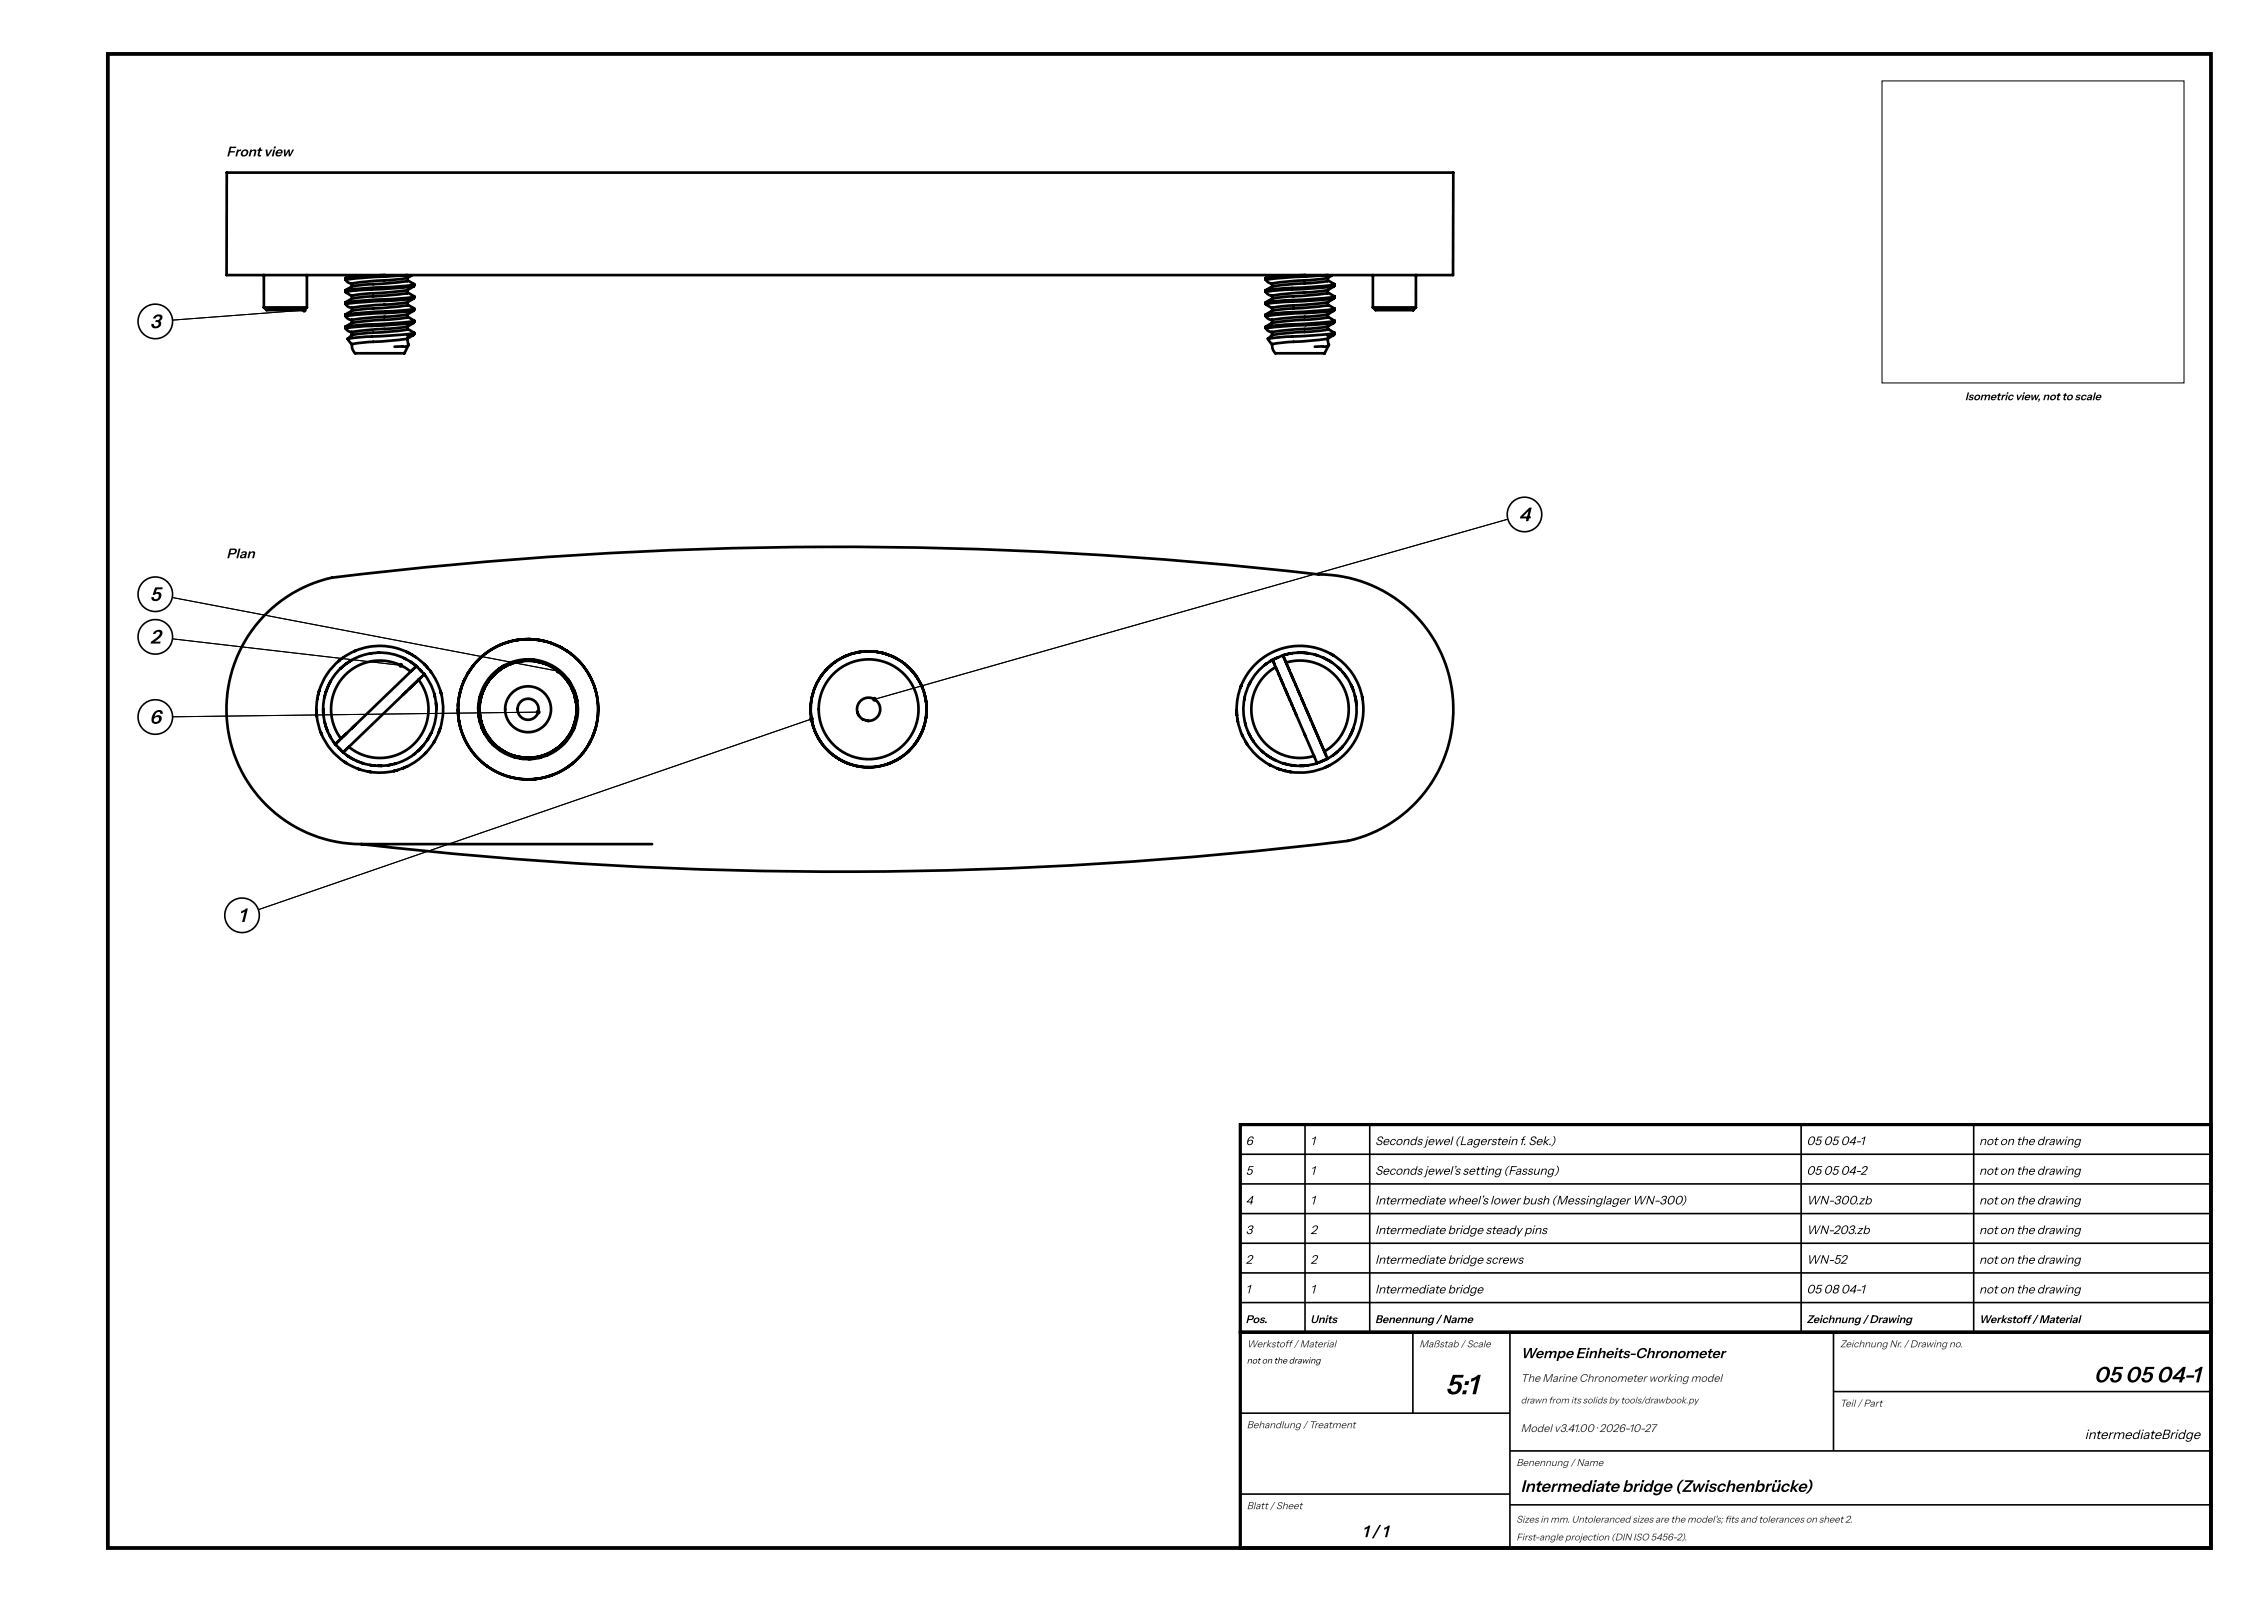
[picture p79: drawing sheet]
<svg xmlns="http://www.w3.org/2000/svg" width="420mm" height="297mm" viewBox="0 0 420 297" stroke-linecap="round" stroke-linejoin="round" font-family="sans-serif">
<defs><g id="words">
<text font-size="5.2" x="268" y="258.5">5:1</text>
<g font-size="4.1">
<text x="388.3" y="256.3">05</text>
<text x="394.1" y="256.3">05</text>
<text x="399.9" y="256.3">04-1</text>
</g>
<g font-size="3.6">
<text x="27.8" y="60.8">3</text>
<text x="281.6" y="96.6">4</text>
<text x="27.8" y="111.4">5</text>
<text x="27.8" y="119.3">2</text>
<text x="27.7" y="134.2">6</text>
<text x="44.2" y="170.9">1</text>
</g>
<g font-size="3.1">
<text x="282" y="276.6">Intermediate bridge (Zwischenbrücke)</text>
<text x="252.6" y="285">1 / 1</text>
</g>
<text font-size="2.7" x="282" y="251.8">Wempe Einheits-Chronometer</text>
<g font-size="2.6">
<text x="42" y="29">Front view</text>
<text x="42" y="103.5">Plan</text>
</g>
<text font-size="2.5" x="386.6" y="266.8">intermediateBridge</text>
<g font-size="2.3">
<text x="231" y="212.3">6</text>
<text x="243" y="212.3">1</text>
<text x="255" y="212.3">Seconds jewel (Lagerstein f. Sek.)</text>
<text x="335" y="212.3">05</text>
<text x="338.2" y="212.3">05</text>
<text x="341.3" y="212.3">04-1</text>
<text x="367" y="212.3">not on the drawing</text>
<text x="231" y="217.8">5</text>
<text x="243" y="217.8">1</text>
<text x="255" y="217.8">Seconds jewel’s setting (Fassung)</text>
<text x="335" y="217.8">05</text>
<text x="338.2" y="217.8">05</text>
<text x="341.3" y="217.8">04-2</text>
<text x="367" y="217.8">not on the drawing</text>
<text x="231" y="223.3">4</text>
<text x="243" y="223.3">1</text>
<text x="255" y="223.3">Intermediate wheel’s lower bush (Messinglager WN-300)</text>
<text x="335" y="223.3">WN-300.zb</text>
<text x="367" y="223.3">not on the drawing</text>
<text x="231" y="228.8">3</text>
<text x="243" y="228.8">2</text>
<text x="255" y="228.8">Intermediate bridge steady pins</text>
<text x="335" y="228.8">WN-203.zb</text>
<text x="367" y="228.8">not on the drawing</text>
<text x="231" y="239.8">1</text>
<text x="231" y="234.3">2</text>
<text x="243" y="239.8">1</text>
<text x="243" y="234.3">2</text>
<text x="255" y="239.8">Intermediate bridge</text>
<text x="255" y="234.3">Intermediate bridge screws</text>
<text x="335" y="239.8">05</text>
<text x="335" y="234.3">WN-52</text>
<text x="338.2" y="239.8">08</text>
<text x="341.4" y="239.8">04-1</text>
<text x="367" y="239.8">not on the drawing</text>
<text x="367" y="234.3">not on the drawing</text>
</g>
<g font-size="2.1">
<text x="364.4" y="74.2">Isometric view, not to scale</text>
<text x="231" y="245.3">Pos.</text>
<text x="243" y="245.3">Units</text>
<text x="255" y="245.3">Benennung / Name</text>
<text x="335" y="245.3">Zeichnung / Drawing</text>
<text x="367" y="245.3">Werkstoff / Material</text>
</g>
<g font-size="2.1" fill="#333">
<text x="282" y="256.2">The Marine Chronometer working model</text>
<text x="282" y="265.5">Model v3.41.00 · 2026-10-27</text>
</g>
<g font-size="1.9" fill="#333">
<text x="231.2" y="249.8">Werkstoff / Material</text>
<text x="263.2" y="249.8">Maßstab / Scale</text>
<text x="341.2" y="249.8">Zeichnung Nr. / Drawing no.</text>
<text x="341.2" y="260.8">Teil / Part</text>
<text x="231.2" y="264.8">Behandlung / Treatment</text>
<text x="281.2" y="271.8">Benennung / Name</text>
<text x="231.2" y="279.8">Blatt / Sheet</text>
</g>
<g font-size="1.8" fill="#333">
<text x="282" y="260.2">drawn from its solids by tools/drawbook.py</text>
<text x="281.2" y="282.3">Sizes in mm. Untoleranced sizes are the model's; fts and tolerances on sheet 2.</text>
<text x="281.2" y="285.6">First-angle projection (DIN ISO 5456-2).</text>
<text x="319.8" y="282.3">i</text>
</g>
<text font-size="1.6" x="231.2" y="252.8">not on the drawing</text>
</g></defs>
<g fill="none" stroke="#000" stroke-width=".5">
<path d="M42.1 32h227.4l-.1 19h-227.4zM48.9 51v6M48.9 57l.5 .5h7l.5-.5M48.9 57h8M56.9 51v6M64.1 56.3l.4 .5 .8 .4M64.1 58.6l.4 .5 .8 .3M64.1 51.8l.4 .5 .8 .4M64.1 51.6v.2M64.1 53.8v.3M64.1 56.1v.2M64.1 58.3v.3"/>
<path d="M64.1 54.1l1.2 .8M64.9 51.1l-.8 .5M65.3 59.9l-1.2 .7M65.3 55.4l-1.2 .7M65.3 57.6l-1.2 .7M65.3 53.1l-1.2 .7M71.5 51l-3.5 .2-3.9 .4M75.5 52h.1M75.5 54.2h.1M75.5 56.5h.1M75.5 58.7h.1M75.5 58.3l-9.5 .9-.7 .1v.6"/>
<path d="M75.5 56.1l-9.5 .8-.7 .1v.6M75.5 51.6l-9.5 .8-.7 .1v.6M75.5 53.8l-9.6 .9-.6 .1v.6M75.5 58.3h.1M75.5 56v.1M75.5 51.5v.1M75.5 53.8h.1M75.6 52l-.1 .1-2.3 .3-5.3 .4-2.6 .3M75.6 58.7l-.1 .2-1.8 .2-5.4 .4-3 .4M75.6 54.2l-.1 .2-2.3 .3-5.3 .3-2.6 .4M75.6 56.5l-.1 .1-2.3 .3-5.3 .4-2.6 .3M75.6 51.6v.4"/>
<path d="M75.6 53.9v.3M75.6 56.1v.4M75.6 58.4v.3M75.6 52l1.2 .7M75.6 54.2l1.2 .7M75.6 56.5l1.2 .7M75.6 58.7l1.2 .7M75.7 51l-7.5 .4-4.1 .4M76.3 51.1l-.8 .5M76.7 59.9l-4.3 .4-5.6 .2-2.7 .3M76.7 55.4l-12.6 .9M76.7 53.1l-4.3 .4-5.6 .3-2.7 .3"/>
<path d="M76.7 57.6l-12.6 1M76.7 59.9l-1.2 .7M76.7 53.1l-1.2 .7M76.7 57.6l-1.2 .7M76.7 55.4l-1.2 .7M76.7 57.5h.1M76.7 59.7h.1M76.7 59.4h.1M76.7 57.2h.1M76.7 55.2h.1M76.7 52.7h.1M76.7 54.9h.1"/>
<path d="M76.7 53h.1M76.8 54.9l-.1 .2-2.2 .2-6.3 .4-4.1 .4M76.8 57.2l-.1 .1-2.2 .3-6.3 .3-4.1 .4M76.8 59.4l-.1 .2-2.6 .2-7.3 .4-2.7 .4M76.8 52.7l-.1 .1-2.2 .3-6.3 .3-4.1 .4M76.8 59.7l-.1 .2M76.8 52.7v.3M76.8 54.9v.3M76.8 57.2v.3M76.8 59.4v.3M76.8 57.5l-.1 .1M76.8 53l-.1 .1"/>
<path d="M76.8 55.2l-.1 .2M234.7 51.8l.5 .5 .8 .4M234.7 58.6l.5 .5 .8 .3M234.7 54.1l.5 .5 .8 .3M234.7 51.6v.2M234.7 53.8v.3M234.7 56.1v.2M234.7 58.3v.3M234.7 56.3l1.3 .9M235.5 51.1l-.8 .5M235.9 59.9l-1.2 .7M235.9 57.6l-1.2 .7"/>
<path d="M235.9 53.1l-1.2 .7M235.9 55.4l-1.2 .7M242.1 51l-3.4 .2-4 .4M246.2 54.2h.1M246.2 58.7h.1M246.2 52h.1M246.2 56.5h.1M246.2 56.1l-9.6 .8-.7 .1v.6M246.2 58.3l-9.5 .9-.8 .1v.6M246.2 51.6l-9.5 .8-.8 .1v.6M246.2 53.8l-9.5 .9-.8 .1v.6M246.2 56v.1"/>
<path d="M246.2 51.5v.1M246.2 58.3h.1M246.2 53.8h.1M246.2 54.2v.2l-2.4 .3-5.3 .3-2.6 .4M246.2 58.7v.2l-1.9 .2-5.4 .4-3 .4M246.2 52v.1l-1.9 .3-5.4 .3-3 .4M246.2 56.5v.1l-2.4 .3-5.3 .4-2.6 .3M246.2 54.2l1.2 .7M246.2 51.6v.4M246.2 53.9v.3M246.2 56.1v.4M246.2 58.4v.3"/>
<path d="M246.2 52l1.2 .7M246.2 56.5l1.2 .7M246.2 58.7l1.2 .7M246.3 51l-7.5 .4-4.1 .4M247 51.1l-.8 .5M247.3 53.1l-4.3 .4-5.5 .3-2.8 .3M247.3 55.4l-4.3 .4-5.5 .2-2.8 .3M247.3 57.6l-12.6 1M247.3 59.9l-12.6 .9M247.3 53.1l-1.1 .7M247.3 55.4l-1.1 .7M247.3 59.9l-1.1 .7"/>
<path d="M247.3 57.6l-1.1 .7M247.4 52.7h.1M247.4 54.9h.1M247.4 57.2h.1M247.4 59.4h.1M247.4 55.2h.1M247.4 53h.1M247.4 57.5h.1M247.4 59.7h.1M247.4 52.7l-.1 .1-2.5 .3-7.3 .4-2.8 .3M247.4 54.9l-.1 .2-2.5 .2-7.3 .4-2.8 .4M247.4 57.2l-.1 .1-2.5 .3-7.3 .4-2.8 .3"/>
<path d="M247.4 59.4l-.1 .2-2.5 .2-7.3 .4-2.8 .4M247.4 53l-.1 .1M247.4 55.2l-.1 .2M247.4 52.7v.3M247.4 54.9v.3M247.4 57.2v.3M247.4 59.4v.3M247.4 57.5l-.1 .1M247.4 59.7l-.1 .2M254.6 51v6M254.6 57l.5 .5h7l.5-.5M254.6 57h8"/>
<path d="M262.6 51v6M64.1 60.8l.4 .5 .8 .4M64.1 60.6v.2M64.5 62.8l.7 1M65.3 62.1l-.8 .7M75.5 61h.1M75.5 62.8l-9.6 .9-.6 .1v.6l.2 .6 .4 .5h9.1l.8-1.6M75.5 60.6l-9.5 .8-.7 .1v.6M75.5 62.8h.1M75.5 60.5v.1M75.6 61l-.1 .1-2.3 .3-5.3 .4-2.6 .3M75.6 62.9l.2 1"/>
<path d="M75.6 61l1.2 .7M75.6 60.6v.4M75.7 63.9h.1M75.8 63.9l-.7 .4h-1.9M76.7 62.1l-1.2 .7M76.7 62.1l-1.1 .2M76.7 61.7h.1M76.7 62h.1M76.8 61.7l-.1 .1-2.6 .3-7.1 .4-2.5 .3M76.8 61.7v.3M76.8 62l-.1 .1M76.8 61.7l-.1 .4"/>
<path d="M234.7 60.8l.5 .5 .8 .4M234.7 60.6v.2M235.1 62.8l.7 1M235.9 62.1l-.8 .7M246.2 61h.1M246.2 62.8l-9.6 .9-.7 .1v.6l.2 .6 .4 .5h9.1l.8-1.6M246.2 60.6l-9.5 .8-.8 .1v.6M246.2 62.8h.1M246.2 60.5v.1M246.2 62.9l.2 1M246.2 61v.1l-1.9 .3-5.4 .3-3 .4M246.2 60.6v.4"/>
<path d="M246.2 61l1.2 .7M246.3 63.9h.1M246.4 63.9l-.7 .4h-1.9M247.3 62.1l-1.1 .7M247.3 62.1l-1.1 .2M247.4 61.7h.1M247.4 62h.1M247.4 61.7l-.1 .1-2.5 .3-7.1 .4-2.6 .3M247.4 61.7v.3M247.4 61.7l-.1 .4M247.4 62l-.1 .1M49.3 113.8a25 25 0 0 1 12.3-6.7 783 783 0 0 1 183.8-.6 25 25 0 0 1 24 22.7 25 25 0 0 1-19.5 26.7 783 783 0 0 1-183.8 .6 25 25 0 0 1-22.4-15.9 25 25 0 0 1 5.6-26.8z"/>
<path d="M92.8 119.5a13 13 0 0 0-5.1 3.9M93 119.5h-.2M94.5 119l-.7 .2M96.2 118.6l-1 .2M99.8 118.6a13 13 0 0 0-8.7 1.8 13 13 0 0 0-3.4 3M99.8 118.6a13 13 0 0 1 6.2 2.7M99.8 118.6l1.2 .3M102.1 119.2a13 13 0 0 0-9.3 .3M102.1 119.2l1.8 .7 1.3 .8M102.1 119.2l.2 .1M58.7 132.6l.3 1.7 .6 1.7M58.7 132.6l.1 .3"/>
<path d="M58.8 129.6l-.1 1.6v1.4M58.9 129.4l-.1 .2M59 128.7l-.2 .9M59 128.7v.2M59.2 128.2l-.2 .5M59.2 127.9v.3M59.5 135.8l.1 .2M59.6 136a11.8 11.8 0 0 0 4.3 5.3M59.6 136l.1 .2M59.9 132.1l.5 2.5M59.9 132.1l.1 .4M59.9 131.4v.7"/>
<path d="M60.2 134l.2 .6M60.3 128.9l-.1 .4M60.4 134.6l.7 1.8 1.1 1.6M60.4 134.6l.4 1M60.4 128.3l-.4 1.8-.1 2M60.4 128.3v.2M60.9 127.1l-.5 1.2M61.1 136.4l.2 .3M61.3 126.3l-.4 .8M61.9 137.6l.3 .4M62.2 138l1.4 1.5M62.9 122.4a11.7 11.7 0 0 0-3.7 5.8"/>
<path d="M62.9 122.4l-.1 .2M63.3 122.1l-.4 .3M63.5 122l-.2 .1M63.6 139.5l1.5 1 1.9 .9M64.7 138.5l-1.1 1M65.9 120.6a11.7 11.7 0 0 1 9.7 .4M65.9 120.6l-1.3 .7-1.3 .8M65.9 120.6l-.2 .1M68.8 121.1a10.5 10.5 0 0 0-7.9 6M68.8 121.1l-.2 .1M70.1 121l2.2 .2 1.4 .3 1.4 .6M70.1 121l-1.3 .1"/>
<path d="M70.1 121h.2M74.9 122l.2 .1M75.1 122.1l2.1 1.4M75.4 120.8l.2 .2M75.6 121l1.3 .7M76.2 124.5a9 9 0 0 0-12 .5 9 9 0 0 0-1 12M76.7 139.9l-1.6 1-1.8 .7M76.9 121.7l1.9 1.6M76.9 121.7l.2 .1M77.1 139.6l-.4 .3M77.2 123.5l1.5 1.5M77.2 123.5l-15 14.5"/>
<path d="M77.2 123.5l.2 .2M77.6 126a9 9 0 0 1-.9 12 9 9 0 0 1-12 .5M78.5 124.8l.2 .2M78.6 123.1l.2 .2M78.7 125a10.5 10.5 0 0 1 2.2 5.9M78.7 125l-14 13.5M78.7 125l.1 .2M78.8 123.3l.4 .3M79 139.5l-1.9 1.7-1.7 1M79 139.5l-.2 .2M79.2 123.6l.6 .8M79.2 123.6l.1 .2"/>
<path d="M79.8 124.4l1.3 2.2 .7 1.8M79.8 124.4l.1 .2M80.5 137.6l-1.5 1.9M80.5 128.6l.2 .6M80.6 137.3l-.1 .3M80.8 130.3l.1 .6M80.9 130.9a10.5 10.5 0 0 1-4.2 9M80.9 130.9v.5M81.5 135.3l-1 2.3M81.6 135.1l-.1 .2M81.7 128.2l.1 .2M81.8 128.4a11.8 11.8 0 0 1-.3 6.9"/>
<path d="M81.8 128.4v.3M84.9 131.5v.3M84.9 131.8l.1 1M85 132v.8M85 132.8v.2M85 132.8l.1 1M85 133a13 13 0 0 0 4.9 8.7M85.1 133.5v.3M85.1 133.8l.2 .9M85.3 134.7a13 13 0 0 0 4.6 7M85.3 134.7l.1 .3M85.4 128.2l-.1 .5"/>
<path d="M85.5 127.8l-.5 2-.1 2M85.5 127.8l-.1 .3M87.7 123.4a13 13 0 0 0-2.7 9.6M87.7 123.4l-1.5 2.4-.7 2M88.7 131.4a9.2 9.2 0 0 0 2.6 6.5M88.7 130.6v.8M88.9 131.6l.1 .9M89 129.2l-.1 .5M89 132.5l.4 1.8 .7 1.6M89 132.5l.2 1.2M89 130.2v2.3M89.2 133.7l.9 2.2"/>
<path d="M89.2 133.7l.1 .5M89.2 129.3l-.2 .9M89.3 129l-.3 1.8v1.7M89.3 129l-.3 1.2M89.4 134.5l.2 .4M89.7 135l.4 .9M89.8 127.6l-.1 .4M90.1 135.9l.9 1.3 1.3 1.4M90.1 135.9l1 1.4 1.2 1.3M90.2 126.9l-.9 2.1M90.3 126.8l-.3 .4M90.7 137.2l.4 .6"/>
<path d="M90.7 126.1l-.5 .8M90.9 125.9l-1 1.5-.6 1.6M90.9 125.9l-.7 1M91.3 137.9a9.2 9.2 0 0 0 4.1 2.5M91.3 137.9l.4 .4M92.1 124.6l-1.2 1.3M92.3 138.6l1.5 .9 1.7 .7M92.5 138.7l1.1 .7M92.8 124.1l-.7 .5M93.5 123.6l-1.4 1-1.2 1.3M93.5 123.6l-1.4 1M94 123.4l-.5 .2"/>
<path d="M95 123l-.5 .2M95.7 122.8l-2.2 .8M95.7 122.8h-.2M96 122.7l-.3 .1M96.9 122.6l1.9-.1 1.6 .3M96.9 122.6l1.7-.1 1.8 .3M96.9 122.6l-1.7 .3-1.7 .7M96.9 122.6l-1.2 .2M97.8 122.3h-.5M98.5 122.3h.5M100.4 122.8l1.6 .7 1.5 .9M100.4 122.8l.4 .2"/>
<path d="M101.6 140l-.3 .1M102.3 139.4l-1.6 .7-1.7 .3M103 138.9l-.3 .2M103.5 124.4l.9 .8 1.4 1.9M103.5 124.4l1.3 1.3 1 1.4M105 137.1l-1.2 1.2-1.5 1.1M105 137.1l-1.1 1.2-1.6 1.1M105 137.4l-.5 .6M105.2 120.7l.2 .2M105.2 120.7l.8 .6M105.3 126l1 1.6 .6 1.6M105.3 126a9.2 9.2 0 0 0-11.9-2.6 9.3 9.3 0 0 0-4.1 4.7 9.3 9.3 0 0 0-.6 3.3"/>
<path d="M105.3 126l.6 .8M105.4 136.5l-.3 .4M105.8 127.1l.7 1.7 .4 1.6M105.8 127.1l.7 1.6 .4 1.7M106 121.3l1.5 1.5 1.7 2.2M106 121.3a13 13 0 0 1 4.4 13.7M106.4 135.2a9.3 9.3 0 0 1-5.1 4.9M106.5 134.9l-.1 .3M106.5 134.2l-.2 .4M106.6 133.9l-.7 1.7-.9 1.5M106.6 133.9l-.3 .9M106.7 133.3l-.1 .4"/>
<path d="M106.9 130.4v1.8l-.3 1.7M106.9 130.4v1.2M106.9 131.1v.5M106.9 129.2a9.2 9.2 0 0 1-.5 6M106.9 129.2l.1 .7M106.9 131.6l-.3 2.3M108.1 139.6l-1.1 1.2-1.3 1.1M108.1 139.6l-.6 .7M109.2 125l1 2.3M109.2 125l.1 .3M109.5 137.3l-.3 .6M110.2 127.3a13 13 0 0 1-2.1 12.3"/>
<path d="M110.2 127.3l.1 .3M110.4 135l-1.1 2.7-1.2 1.9M110.4 135l-.5 1.4M150.4 129.9v2.8l.4 2.1M150.4 129.9a10.7 10.7 0 0 0 .7 5.6M150.4 133l.2 .9M150.8 134.6v.2M150.8 134.8l.3 .7M151.1 135.5l1.4 2.4M151.1 135.5l.6 1.3M151.2 135.7l.4 .8M151.6 136.7l.1 .1"/>
<path d="M151.7 136.8l1.4 1.9 1.3 1.2M151.8 136.9l.7 1M152.5 137.9l1.9 2M152.5 125l-.3 .4M152.6 124.8a10.7 10.7 0 0 0-2.2 5.1M153.1 124.3l-.5 .5M153.3 124.1l-.2 .2M153.5 139.1l.7 .7M154.4 139.9l1.9 1.2 1.4 .6 1.4 .4M154.4 139.9a10.7 10.7 0 0 0 5.1 2.2M154.5 123l-.4 .3M154.7 122.9l-2.1 1.9"/>
<path d="M155 122.6l-.3 .3M156.9 121.6l-.4 .2M157.1 121.5l-1.9 1-2.1 1.8M157.1 121.5l-2.4 1.4M159.2 132.5a2.15 2.15 0 0 1 1.3-3.1 2.15 2.15 0 0 1 2.7 1.9 2.15 2.15 0 0 1-2.4 2.3M159.2 132.5l.8 .8M159.2 132.5l.1 .2M159.6 120.9h-.5M159.8 120.8l-2.7 .7M159.8 120.8l2.8 .1M160 133.3l.8 .3M160 133.3l.1 .1"/>
<path d="M160.3 120.8h-.5M160.6 133.6h.2M162.6 120.9a10.7 10.7 0 0 0-5.5 .6M162.6 120.9l1.1 .2M162.6 120.9l2.7 .7M163.5 121l.2 .1M163.7 121.1l1.8 .6M165.3 121.6l2.4 1.5M165.3 121.6l1.1 .6M165.5 121.7l2.2 1.4M165.5 121.7l.2 .1M167.7 123.1a10.8 10.8 0 0 1 3.4 4.4"/>
<path d="M167.7 123.1l2 2M168.6 139.2l-1.5 1.2-2.1 1.1M168.6 139.2l-.6 .5M169.5 138.2a10.7 10.7 0 0 1-4.5 3.3M169.5 138.2l-.9 1M169.7 125.1l1.4 2.4M169.7 125.1l.5 .8M170.7 126.7l.3 .6M171.1 127.5l.5 1.8 .2 2.4M171.1 127.5a10.7 10.7 0 0 1 .6 5.6M171.3 134.6l-.1 .5M171.5 129.1l.2 .9"/>
<path d="M171.7 133.1a10.8 10.8 0 0 1-2.2 5.1M171.7 133.1a10.7 10.7 0 0 1-2.2 5.1M171.7 133.1l-.1 .4M171.8 131.7l-.1 1.4M171.8 131.7v.4M229.5 133.4v.2M229.5 133.6l.4 1.5 .5 1.4M229.5 133.6l.1 .3M230.1 127.2a11.7 11.7 0 0 0-.6 6.4M230.1 127.2l-.1 .3M230.2 127l-.1 .2M230.3 136.2l.1 .3"/>
<path d="M230.4 136.5l.7 1.3M230.8 129.4l-.2 2.2 .1 1.4 .3 1.4M230.8 129.4l-.1 .4M230.9 134l.1 .4M231 134.4a10.5 10.5 0 0 0 4.6 6M231 137.6l.1 .2M231.1 137.8a11.7 11.7 0 0 0 4.4 4M231.1 137.8l.2 .2M231.5 135.8l.4 .8M231.6 126.9l-.8 2.5M231.9 126.4l-.3 .5M232.1 137l.4 .5"/>
<path d="M233.9 139.1l.5 .5M234.9 140l.7 .4M234.9 123l-1.1 1-1 1-1.2 1.9M234.9 123l-.3 .3M235.8 122.4l-.4 .3M236 122.3l8.2 19.2-2.5 .5M236 122.3l-1.1 .7M236.6 123.7a9 9 0 0 0-3.8 11.4 9 9 0 0 0 10.9 5.1M237.7 121.6l-1.7 .7M238.5 122.8a9 9 0 0 1 10.9 5.1 9 9 0 0 1-3.8 11.4M239.1 121.2l-1.2 .3 8.3 19.2M239.6 121.1l-.5 .1"/>
<path d="M240.2 126.7l.2 .5M241.7 121l2.5 .5M241.7 121l-2.6 .2M241.7 121l.9 .1M241.7 121h-1.1M243.8 121.4l.4 .1M244.2 121.5l2.4 1.1M246.6 122.6l2 1.6M246.6 122.6l.3 .2M247.1 121.4a11.8 11.8 0 0 1 5.5 8M247.1 121.4a11.7 11.7 0 0 0-17 5.8M247.1 121.4l.2 .2"/>
<path d="M247.3 140l-1.1 .7M248.1 139.3l-.8 .7M248.1 123.7l.5 .5M248.6 124.2l1.2 1.4 .9 1.7M249 138.4l-.6 .6M249 124.6l.3 .4M249.5 125.3l.3 .4M250.5 127l.2 .3M250.5 136.1l-.7 1.3-.9 1.1-1.6 1.5M250.5 136.1l-.2 .3M250.7 127.3l.7 2.5M250.7 127.3l.3 .8"/>
<path d="M250.9 135.1l-.3 .8M251.2 129l.2 .8M251.4 129.8a10.5 10.5 0 0 1-.9 6.3M251.4 129.8l.1 .9M252.6 129.1v.3M252.6 129.4a11.8 11.8 0 0 1-6.6 12.8M252.6 129.4l.1 .2M63.7 141.2l.2 .1M63.9 141.3l1.3 .7 1.4 .6M64.8 140.4l.8 .4M66.2 141.1l.4 .1M66.4 142.5l.2 .1"/>
<path d="M66.6 142.6l2 .5M67 141.4l2.5 .6M67 141.4l.4 .1M67 156.5h53.9M68.3 143.1h.3M68.6 143.1h.2M68.6 141.8l.9 .2M73.3 141.6l-2.5 .4h-1.3M73.3 141.6h-.2M73.5 142.8a11.7 11.7 0 0 1-4.9 .3M73.7 142.8h-.2M74.9 142.4l-1.4 .4"/>
<path d="M74.9 142.4h-.2M75.4 142.2l-.5 .2M75.6 142l-.2 .2M89.9 141.7a13 13 0 0 0 9.5 2.7M89.9 141.7l.4 .3M90.3 142l2.2 1.3 1.8 .7M90.3 142l.2 .1M94.3 144l2.8 .5 2.1-.1M94.3 144h.2M95.4 140.4h.2M95.4 140.4l1.2 .3M95.5 140.2l1.7 .3 1.8-.1"/>
<path d="M95.5 140.2l1.1 .2M96.2 140.3l.4 .1M96.6 140.7h.5M96.6 140.4h2.4M96.6 140.4h.5M98.5 140.7h-.5M99 140.4l-1 .1M99.4 144.4h-.2M100.2 140.5l-1.8 .2h-1.8M100.2 140.5h-.2M101.3 140.1l-1.1 .4M102.5 143.7l-1.2 .3"/>
<path d="M105.7 141.9a13 13 0 0 1-6.3 2.5M105.7 141.9l-.6 .4M106.2 141.4l-.3 .4M107.5 140.3a13 13 0 0 1-8.3 4.1M107.5 140.3l-.2 .2M157 141.4l.5 .2M159 142l.1 .1M159.1 142.1h.4M165 141.5a10.7 10.7 0 0 1-5.5 .6M165 141.5l-.4 .1M167.3 140.2l-.8 .6M235.2 141.7l.3 .1"/>
<path d="M235.5 141.8l1.8 .8M235.5 141.8l.2 .1M235.6 140.4l2.3 1.1M235.6 140.4l.9 .5M237.3 142.6l.9 .3M237.3 142.6l.2 .1M237.9 141.5l1.9 .4 1.9 .1M237.9 141.5l1.1 .3M238 142.8l.2 .1M238.2 142.9l.3 .1M238.2 142.9l1 .2M239 143.1h.2"/>
<path d="M239.2 143.1h.3M239.4 141.8l.8 .2M241.1 142h.6M242.6 141.9l-.9 .1M246 142.2a11.7 11.7 0 0 1-6.8 .9M246 142.2l-.2 .1M246.2 140.7l-1.7 .7"/>
<circle cx="97.9" cy="131.5" r="1.95"/>
<circle cx="97.9" cy="131.5" r="4.2"/>
<circle cx="161.1" cy="131.5" r="9.2"/>
</g>
<g fill="#000">
<path d="M162.2 129.7l117.4-33.4z"/>
<circle cx="162.2" cy="129.7" r=".45"/>
</g>
<path d="M279.6 96.3l-117.4 33.4" fill="none" stroke="#000" stroke-width=".19"/>
<circle cx="282.7" cy="95.4" r="3.2" fill="#fff"/>
<circle cx="282.7" cy="95.4" r="3.2" fill="none" stroke="#000" stroke-width=".3"/>
<g fill="#000">
<path d="M47.9 168.7l102.6-35.4z"/>
<circle cx="150.5" cy="133.3" r=".45"/>
</g>
<path d="M150.5 133.3l-102.6 35.4" fill="none" stroke="#000" stroke-width=".19"/>
<circle cx="44.9" cy="169.7" r="3.2" fill="#fff"/>
<circle cx="44.9" cy="169.7" r="3.2" fill="none" stroke="#000" stroke-width=".3"/>
<g fill="#000">
<path d="M32 132.9l67.8-.9z"/>
<circle cx="99.8" cy="132" r=".45"/>
</g>
<path d="M99.8 132l-67.8 .9" fill="none" stroke="#000" stroke-width=".19"/>
<circle cx="28.8" cy="132.9" r="3.2" fill="#fff"/>
<circle cx="28.8" cy="132.9" r="3.2" fill="none" stroke="#000" stroke-width=".3"/>
<g fill="#000">
<path d="M32 118.4l42.3 5z"/>
<circle cx="74.3" cy="123.4" r=".45"/>
</g>
<path d="M32 118.4l42.3 5" fill="none" stroke="#000" stroke-width=".19"/>
<circle cx="28.8" cy="118.1" r="3.2" fill="#fff"/>
<circle cx="28.8" cy="118.1" r="3.2" fill="none" stroke="#000" stroke-width=".3"/>
<g fill="#000">
<path d="M31.9 110.8l71.6 13.6z"/>
<circle cx="103.5" cy="124.4" r=".45"/>
</g>
<path d="M31.9 110.8l71.6 13.6" fill="none" stroke="#000" stroke-width=".19"/>
<circle cx="28.8" cy="110.2" r="3.2" fill="#fff"/>
<circle cx="28.8" cy="110.2" r="3.2" fill="none" stroke="#000" stroke-width=".3"/>
<g fill="#000">
<path d="M32 59.4l24.4-1.9z"/>
<circle cx="56.4" cy="57.5" r=".45"/>
</g>
<path d="M56.4 57.5l-24.4 1.9" fill="none" stroke="#000" stroke-width=".19"/>
<circle cx="28.8" cy="59.6" r="3.2" fill="#fff"/>
<g fill="none" stroke="#000" stroke-width=".3">
<path d="M230 214h180M230 219.5h180M242 208.5v38.5M254 208.5v38.5M334 208.5v38.5M366 208.5v38.5M230 225h180M230 230.5h180M230 236h180M230 241.5h180M230 247h180M262 247v15"/>
<path d="M280 247v40M340 247v22M340 258h70M230 262h50M230 277h50M280 269h130M280 279h130"/>
<circle cx="28.8" cy="59.6" r="3.2"/>
</g>
<path d="M230 208.5h180v38.5h-180zM230 247h180v40h-180z" fill="none" stroke="#000" stroke-width=".6"/>
<path d="M349 15h56v56h-56z" fill="none" stroke="#000" stroke-width=".19"/>
<path d="M20 10h390v277h-390z" fill="none" stroke="#000" stroke-width=".7" stroke-linecap="butt"/>
<use href="#words"/>
</svg>
